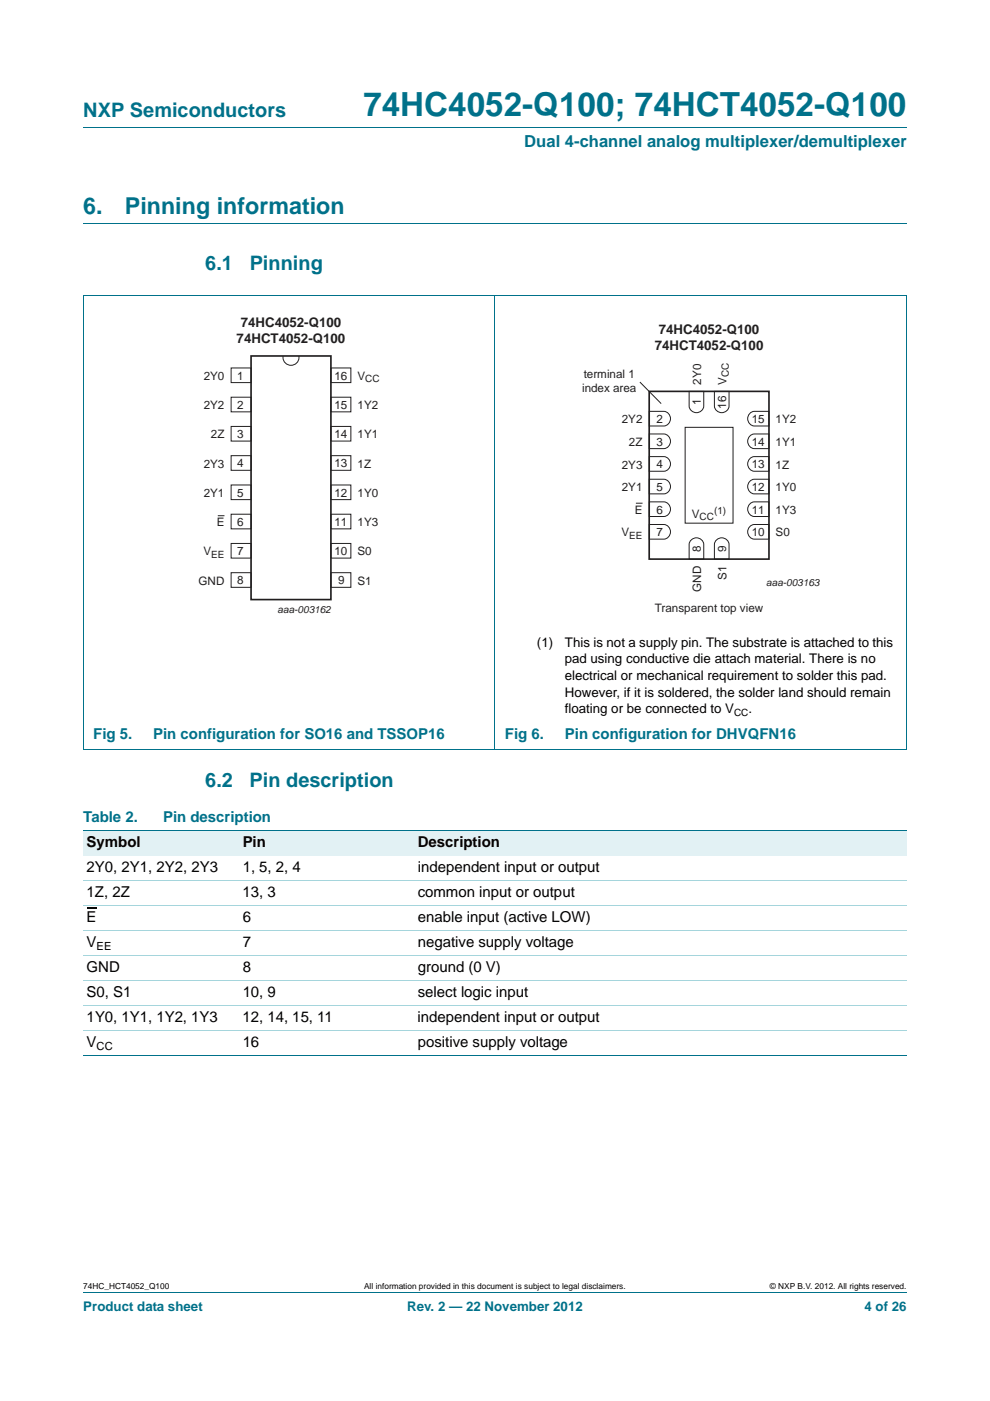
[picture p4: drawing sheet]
<svg xmlns="http://www.w3.org/2000/svg" width="210mm" height="297mm" viewBox="0 0 210 297" stroke-linecap="round" stroke-linejoin="round" font-family="sans-serif">
<defs><g id="words">
<text font-size="7" fill="#00718a" x="77.1" y="24.6">74HC4052-Q100; 74HCT4052-Q100</text>
<g font-size="4.9" fill="#00718a">
<text x="17.7" y="45.4">6.</text>
<text x="26.5" y="45.4">Pinning information</text>
</g>
<g font-size="4.2" fill="#00718a">
<text x="17.7" y="24.9">NXP Semiconductors</text>
<text x="43.5" y="57.3">6.1</text>
<text x="53" y="57.3">Pinning</text>
<text x="43.5" y="167">6.2</text>
<text x="52.9" y="167">Pin description</text>
</g>
<text font-size="3.5" fill="#00718a" x="111.2" y="31.1">Dual 4-channel analog multiplexer/demultiplexer</text>
<g font-size="3.2" fill="#00718a">
<text x="19.8" y="156.7">Fig 5.</text>
<text x="32.5" y="156.7">Pin configuration for SO16 and TSSOP16</text>
<text x="107.1" y="156.7">Fig 6.</text>
<text x="119.8" y="156.7">Pin configuration for DHVQFN16</text>
<text x="17.7" y="174.4">Table 2.</text>
<text x="34.6" y="174.4">Pin description</text>
</g>
<g font-size="3.2">
<text x="18.4" y="179.7">Symbol</text>
<text x="51.5" y="179.7">Pin</text>
<text x="88.6" y="179.7">Description</text>
<text x="18.4" y="185">2Y0, 2Y1, 2Y2, 2Y3</text>
<text x="51.5" y="185">1, 5, 2, 4</text>
<text x="88.6" y="185">independent input or output</text>
<text x="18.4" y="190.2">1Z, 2Z</text>
<text x="51.5" y="190.2">13, 3</text>
<text x="88.6" y="190.2">common input or output</text>
<text x="18.4" y="195.5">E</text>
<text x="51.5" y="195.5">6</text>
<text x="88.6" y="195.5">enable input (active LOW)</text>
<text x="18.4" y="200.8">V</text>
<text x="51.5" y="200.8">7</text>
<text x="88.6" y="200.8">negative supply voltage</text>
<text x="18.4" y="206.1">GND</text>
<text x="51.5" y="206.1">8</text>
<text x="88.6" y="206.1">ground (0 V)</text>
<text x="18.4" y="211.4">S0, S1</text>
<text x="51.5" y="211.4">10, 9</text>
<text x="88.6" y="211.4">select logic input</text>
<text x="18.4" y="216.7">1Y0, 1Y1, 1Y2, 1Y3</text>
<text x="51.5" y="216.7">12, 14, 15, 11</text>
<text x="51.5" y="222">16</text>
<text x="88.6" y="216.7">independent input or output</text>
<text x="88.6" y="222">positive supply voltage</text>
<text x="18.4" y="222">V</text>
</g>
<g font-size="2.8" fill="#231f20">
<text x="51.1" y="69.3">74HC4052-Q100</text>
<text x="139.7" y="70.8">74HC4052-Q100</text>
<text x="50.2" y="72.7">74HCT4052-Q100</text>
<text x="138.9" y="74.2">74HCT4052-Q100</text>
</g>
<g font-size="2.8">
<text x="113.9" y="137.1">(1)</text>
<text x="119.8" y="137.1">This is not a supply pin. The substrate is attached to this</text>
<text x="119.8" y="140.6">pad using conductive die attach material. There is no</text>
<text x="119.8" y="144.2">electrical or mechanical requirement to solder this pad.</text>
<text x="119.8" y="147.7">However, if it is soldered, the solder land should remain</text>
<text x="119.8" y="151.2">floating or be connected to V</text>
<text x="158.8" y="151.2">.</text>
</g>
<g font-size="2.8" fill="#00718a">
<text x="17.7" y="277.9">Product data sheet</text>
<text x="86.4" y="277.9">Rev. 2 — 22 November 2012</text>
<text x="183.4" y="277.9">4 of 26</text>
</g>
<g font-size="2.5" fill="#231f20">
<text x="43.2" y="80.6">2Y0</text>
<text x="50.3" y="80.5">1</text>
<text x="70.9" y="80.5">16</text>
<text x="75.8" y="80.6">V</text>
<text x="123.5" y="83.1">index area</text>
<text x="123.8" y="80.2">terminal 1</text>
<text x="148.7" y="81.6" transform="rotate(-90 148.7 81.6)">2Y0</text>
<text x="154.1" y="81.6" transform="rotate(-90 154.1 81.6)">V</text>
<text x="43.2" y="86.8">2Y2</text>
<text x="50.3" y="86.7">2</text>
<text x="70.9" y="86.7">15</text>
<text x="75.8" y="86.8">1Y2</text>
<text x="131.9" y="89.8">2Y2</text>
<text x="139.3" y="89.7">2</text>
<text x="148.6" y="85.9" transform="rotate(-90 148.6 85.9)">1</text>
<text x="154" y="86.6" transform="rotate(-90 154 86.6)">16</text>
<text x="159.5" y="89.7">15</text>
<text x="164.5" y="89.8">1Y2</text>
<text x="44.7" y="93">2Z</text>
<text x="50.3" y="92.9">3</text>
<text x="70.9" y="92.9">14</text>
<text x="75.8" y="93">1Y1</text>
<text x="133.4" y="94.6">2Z</text>
<text x="139.3" y="94.5">3</text>
<text x="159.5" y="94.5">14</text>
<text x="164.5" y="94.6">1Y1</text>
<text x="43.2" y="99.1">2Y3</text>
<text x="50.3" y="99.1">4</text>
<text x="70.9" y="99.1">13</text>
<text x="75.8" y="99.1">1Z</text>
<text x="131.9" y="99.3">2Y3</text>
<text x="139.3" y="99.3">4</text>
<text x="159.5" y="99.3">13</text>
<text x="164.5" y="99.3">1Z</text>
<text x="43.2" y="105.4">2Y1</text>
<text x="50.3" y="105.3">5</text>
<text x="70.9" y="105.3">12</text>
<text x="75.8" y="105.4">1Y0</text>
<text x="131.9" y="104.1">2Y1</text>
<text x="139.3" y="104.1">5</text>
<text x="159.5" y="104.1">12</text>
<text x="164.5" y="104.1">1Y0</text>
<text x="46" y="111.6">E</text>
<text x="50.3" y="111.5">6</text>
<text x="70.9" y="111.5">11</text>
<text x="75.8" y="111.6">1Y3</text>
<text x="131.8" y="113.7">V</text>
<text x="134.6" y="108.9">E</text>
<text x="139.3" y="113.7">7</text>
<text x="139.3" y="108.9">6</text>
<text x="146.8" y="109.8">V</text>
<text x="159.5" y="113.7">10</text>
<text x="159.5" y="108.9">11</text>
<text x="164.5" y="113.7">S0</text>
<text x="164.5" y="108.9">1Y3</text>
<text x="43.1" y="117.8">V</text>
<text x="50.3" y="117.7">7</text>
<text x="70.9" y="117.7">10</text>
<text x="75.8" y="117.8">S0</text>
<text x="148.6" y="117" transform="rotate(-90 148.6 117)">8</text>
<text x="154" y="117" transform="rotate(-90 154 117)">9</text>
<text x="42.1" y="124">GND</text>
<text x="50.3" y="123.9">8</text>
<text x="71.8" y="123.9">9</text>
<text x="75.8" y="124">S1</text>
<text x="148.7" y="125.5" transform="rotate(-90 148.7 125.5)">GND</text>
<text x="154.1" y="123" transform="rotate(-90 154.1 123)">S1</text>
<text x="138.9" y="129.8">Transparent top view</text>
</g>
<g font-size="2.4">
<text x="20.5" y="201.4">EE</text>
<text x="20.5" y="222.6">CC</text>
</g>
<g font-size="2.1" fill="#231f20">
<text x="77.5" y="81">CC</text>
<text x="154.6" y="79.9" transform="rotate(-90 154.6 79.9)">CC</text>
<text x="148.4" y="110.3">CC</text>
<text x="151.5" y="109.1">(1)</text>
<text x="44.8" y="118.3">EE</text>
<text x="133.5" y="114.2">EE</text>
<text x="162.5" y="124.2">aaa-003163</text>
<text x="58.9" y="129.9">aaa-003162</text>
</g>
<text font-size="2.1" x="155.7" y="151.7">CC</text>
<g font-size="1.8">
<text x="17.7" y="273.3">74HC_HCT4052_Q100</text>
<text x="77.2" y="273.3">All information provided in this document is subject to legal disclaimers.</text>
<text x="163.3" y="273.3">© NXP B.V. 2012. All rights reserved.</text>
</g>
</g></defs>
<path d="M17.7 27h174.6M17.7 47.4h174.6M17.6 62.6h174.7M17.7 62.7v96.1M105 62.6v96.3M192.3 62.7v96.1M17.6 158.9h174.7M17.7 273.9h174.6" fill="none" stroke="#00718a" stroke-width=".21"/>
<g fill="none" stroke="#231f20" stroke-width=".21">
<path d="M49 78h4.3v3.1h-4.3zM60 75.5a1.71 1.71 0 0 0 1.7 2 1.71 1.71 0 0 0 1.7-2M70.2 78h4.2v3.1h-4.2zM49 84.2h4.3v3.1h-4.3zM49 90.4h4.3v3.1h-4.3zM49 96.6h4.3v3.1h-4.3zM70.2 90.4h4.2v3.1h-4.2zM70.2 96.6h4.2v3.1h-4.2zM70.2 84.2h4.2v3.1h-4.2zM135.7 81l4.5 4.6M137.7 96.8h3.1a1.56 1.56 0 0 1 1.4 1.6 1.56 1.56 0 0 1-1.4 1.5h-3.1zM137.7 92h3.1a1.56 1.56 0 0 1 1.4 1.6 1.56 1.56 0 0 1-1.4 1.5h-3.1z"/>
<path d="M137.7 87.2h3.1a1.56 1.56 0 0 1 1.4 1.6 1.56 1.56 0 0 1-1.4 1.5h-3.1zM145.3 90.6h10.2v20.3h-10.2zM146.2 83h3.1v3.1a1.56 1.56 0 0 1-1.6 1.4 1.56 1.56 0 0 1-1.5-1.4zM151.5 83h3.1v3.1a1.56 1.56 0 0 1-1.5 1.4 1.56 1.56 0 0 1-1.6-1.4zM159.2 97.1l.8-.3h3.1v3.1h-3.1a1.57 1.57 0 0 1-1.4-1.1 1.57 1.57 0 0 1 .6-1.7zM159.2 92.3l.8-.3h3.1v3.1h-3.1a1.57 1.57 0 0 1-1.4-1.1 1.57 1.57 0 0 1 .6-1.7zM159.2 87.5l.8-.3h3.1v3.1h-3.1a1.57 1.57 0 0 1-1.4-1.1 1.57 1.57 0 0 1 .6-1.7zM46.2 109.3h1.4M49 102.8h4.3v3.1h-4.3zM49 109h4.3v3.1h-4.3zM49 115.2h4.3v3.1h-4.3zM70.2 115.2h4.2v3.1h-4.2z"/>
<path d="M70.2 102.8h4.2v3.1h-4.2zM70.2 109h4.2v3.1h-4.2zM134.9 106.7h1.4M137.7 111.2h3.1a1.56 1.56 0 0 1 1.4 1.6 1.56 1.56 0 0 1-1.4 1.5h-3.1zM137.7 106.4h3.1a1.56 1.56 0 0 1 1.4 1.6 1.56 1.56 0 0 1-1.4 1.5h-3.1zM137.7 101.6h3.1a1.56 1.56 0 0 1 1.4 1.6 1.56 1.56 0 0 1-1.4 1.5h-3.1zM146.5 114.6a1.57 1.57 0 0 1 1.7-.5 1.57 1.57 0 0 1 1.1 1.3v3.1h-3.1v-3.1zM151.8 114.6a1.57 1.57 0 0 1 1.7-.5 1.57 1.57 0 0 1 1.1 1.3v3.1h-3.1v-3.1zM159.2 111.5l.8-.3h3.1v3.1h-3.1a1.57 1.57 0 0 1-1.4-1.1 1.57 1.57 0 0 1 .6-1.7zM159.2 106.7l.8-.3h3.1v3.1h-3.1a1.57 1.57 0 0 1-1.4-1.1 1.57 1.57 0 0 1 .6-1.7zM159.2 101.9l.8-.3h3.1v3.1h-3.1a1.57 1.57 0 0 1-1.4-1.1 1.57 1.57 0 0 1 .6-1.7zM49 121.4h4.3v3.1h-4.3z"/>
<path d="M70.2 121.4h4.2v3.1h-4.2z"/>
</g>
<path d="M53.3 75.5h16.9v51.6h-16.9zM137.7 83h25.4v35.5h-25.4z" fill="none" stroke="#231f20" stroke-width=".35"/>
<g fill="#e2f1f4">
<path d="M17.7 176.1h33.1v5.3h-33.1z"/>
<path d="M50.8 176.1h37.1v5.3h-37.1z"/>
<path d="M87.9 176.1h104.4v5.3h-104.4z"/>
</g>
<path d="M18.4 192.5h2.1" fill="none" stroke="#000" stroke-width=".23"/>
<path d="M17.7 176.1h174.6M17.7 223.8h174.6" fill="none" stroke="#00718a" stroke-width=".21"/>
<path d="M17.7 186.7h174.6M17.7 192h174.6M17.7 197.3h174.6M17.7 202.6h174.6M17.7 207.9h174.6M17.7 213.2h174.6M17.7 218.5h174.6" fill="none" stroke="#a5d5dc" stroke-width=".21"/>
<use href="#words"/>
</svg>
